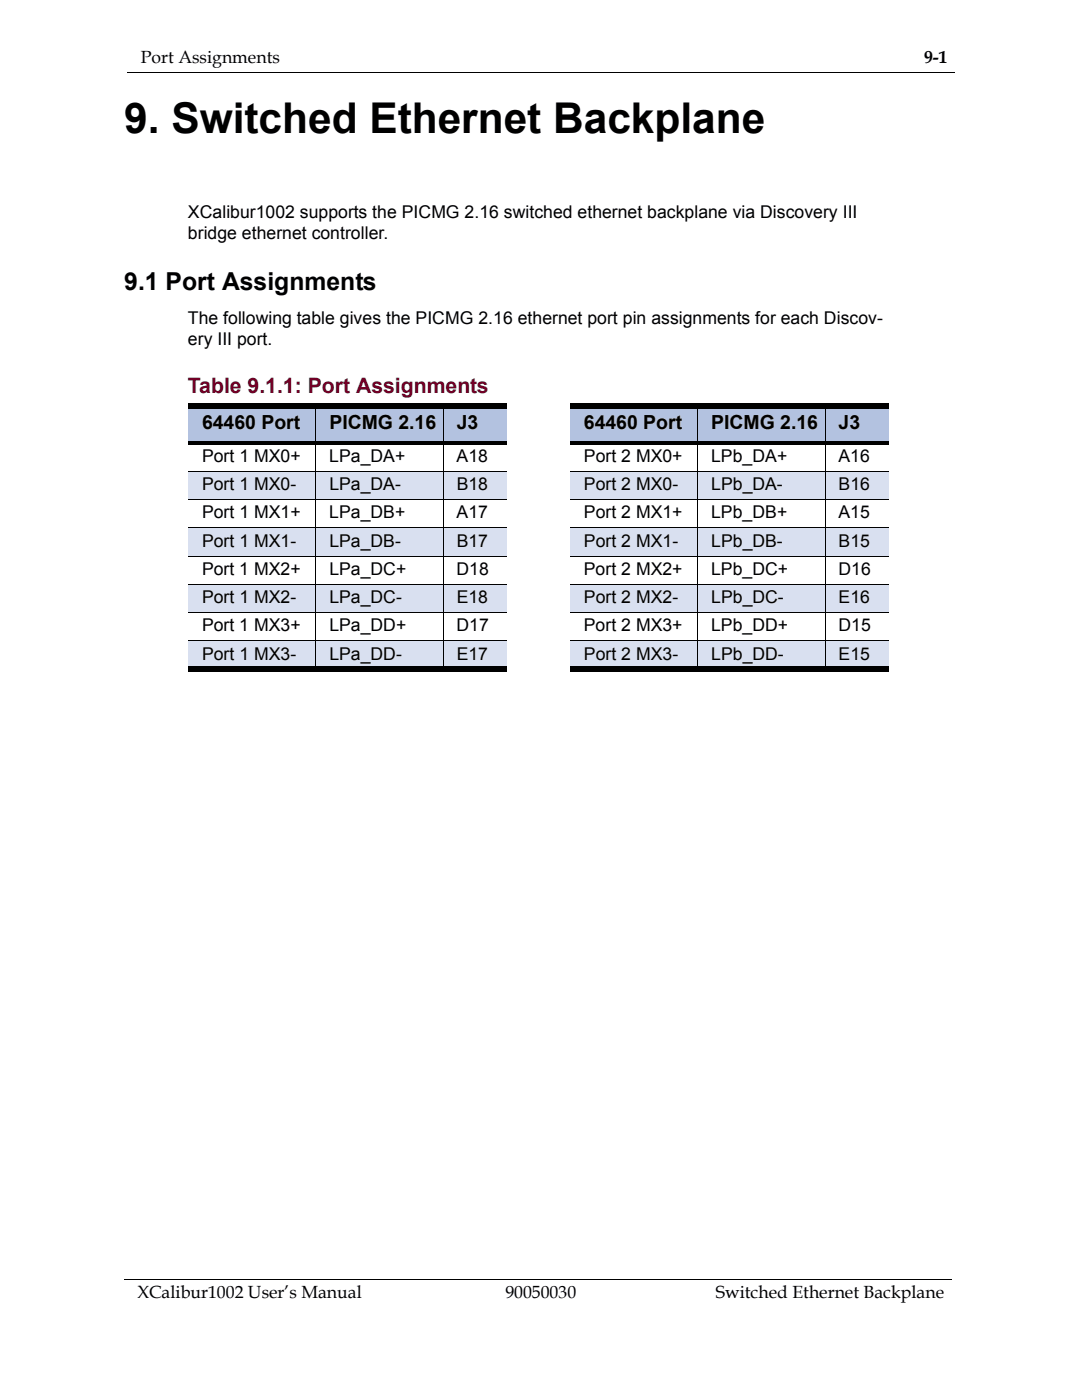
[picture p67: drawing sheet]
<svg xmlns="http://www.w3.org/2000/svg" width="216mm" height="279mm" viewBox="0 0 216 279" stroke-linecap="round" stroke-linejoin="round" font-family="sans-serif">
<defs><g id="words">
<text font-size="8.5" x="24.8" y="26.5">9. Switched Ethernet Backplane</text>
<text font-size="4.9" x="24.8" y="57.8">9.1 Port Assignments</text>
<text font-size="4.2" fill="#720026" x="37.5" y="78.5">Table 9.1.1: Port Assignments</text>
<g font-size="3.9">
<text x="40.3" y="85.7">64460 Port</text>
<text x="65.7" y="85.7">PICMG 2.16</text>
<text x="91.1" y="85.7">J3</text>
<text x="116.5" y="85.7">64460 Port</text>
<text x="141.9" y="85.7">PICMG 2.16</text>
<text x="167.3" y="85.7">J3</text>
</g>
<g font-size="3.5">
<text x="28.1" y="12.7">Port Assignments</text>
<text x="184.4" y="12.7">9-1</text>
<text x="37.5" y="43.5">XCalibur1002 supports the PICMG 2.16 switched ethernet backplane via Discovery III</text>
<text x="37.5" y="47.7">bridge ethernet controller.</text>
<text x="37.5" y="64.6">The following table gives the PICMG 2.16 ethernet port pin assignments for each Discov-</text>
<text x="37.5" y="68.9">ery III port.</text>
<text x="40.3" y="92.2">Port 1 MX0+</text>
<text x="65.7" y="92.2">LPa_DA+</text>
<text x="91.1" y="92.2">A18</text>
<text x="116.5" y="92.2">Port 2 MX0+</text>
<text x="141.9" y="92.2">LPb_DA+</text>
<text x="167.3" y="92.2">A16</text>
<text x="40.3" y="97.8">Port 1 MX0-</text>
<text x="65.7" y="97.8">LPa_DA-</text>
<text x="91.1" y="97.8">B18</text>
<text x="116.5" y="97.8">Port 2 MX0-</text>
<text x="141.9" y="97.8">LPb_DA-</text>
<text x="167.3" y="97.8">B16</text>
<text x="40.3" y="103.4">Port 1 MX1+</text>
<text x="65.7" y="103.4">LPa_DB+</text>
<text x="91.1" y="103.4">A17</text>
<text x="116.5" y="103.4">Port 2 MX1+</text>
<text x="141.9" y="103.4">LPb_DB+</text>
<text x="167.3" y="103.4">A15</text>
<text x="40.3" y="109.1">Port 1 MX1-</text>
<text x="65.7" y="109.1">LPa_DB-</text>
<text x="91.1" y="109.1">B17</text>
<text x="116.5" y="109.1">Port 2 MX1-</text>
<text x="141.9" y="109.1">LPb_DB-</text>
<text x="167.3" y="109.1">B15</text>
<text x="40.3" y="114.7">Port 1 MX2+</text>
<text x="65.7" y="114.7">LPa_DC+</text>
<text x="91.1" y="114.7">D18</text>
<text x="116.5" y="114.7">Port 2 MX2+</text>
<text x="141.9" y="114.7">LPb_DC+</text>
<text x="167.3" y="114.7">D16</text>
<text x="40.3" y="120.4">Port 1 MX2-</text>
<text x="65.7" y="120.4">LPa_DC-</text>
<text x="91.1" y="120.4">E18</text>
<text x="116.5" y="120.4">Port 2 MX2-</text>
<text x="141.9" y="120.4">LPb_DC-</text>
<text x="167.3" y="120.4">E16</text>
<text x="40.3" y="126">Port 1 MX3+</text>
<text x="40.3" y="131.7">Port 1 MX3-</text>
<text x="65.7" y="126">LPa_DD+</text>
<text x="65.7" y="131.7">LPa_DD-</text>
<text x="91.1" y="126">D17</text>
<text x="91.1" y="131.7">E17</text>
<text x="116.5" y="126">Port 2 MX3+</text>
<text x="116.5" y="131.7">Port 2 MX3-</text>
<text x="141.9" y="126">LPb_DD+</text>
<text x="141.9" y="131.7">LPb_DD-</text>
<text x="167.3" y="126">D15</text>
<text x="167.3" y="131.7">E15</text>
<text x="27.4" y="259.1">XCalibur1002 User’s Manual</text>
<text x="100.9" y="259.1">90050030</text>
<text x="142.8" y="259.1">Switched Ethernet Backplane</text>
</g>
</g></defs>
<path d="M25.4 14.5h165.1" fill="none" stroke="#000" stroke-width=".2"/>
<path d="M24.7 249.3h165.9v15.3h-165.9z" fill="#fff"/>
<path d="M24.7 255.3h165.1" fill="none" stroke="#000" stroke-width=".2"/>
<g fill="#b3c2e0">
<path d="M37.6 81h25.4v7.4h-25.4z"/>
<path d="M63 81h25.4v7.4h-25.4z"/>
<path d="M88.4 81h12.7v7.4h-12.7z"/>
<path d="M113.8 81h25.4v7.4h-25.4z"/>
<path d="M139.2 81h25.4v7.4h-25.4z"/>
<path d="M164.6 81h12.7v7.4h-12.7z"/>
</g>
<g fill="#d9e0f0">
<path d="M37.6 94h25.4v5.7h-25.4z"/>
<path d="M63 94h25.4v5.7h-25.4z"/>
<path d="M88.4 94h12.7v5.7h-12.7z"/>
<path d="M113.8 94h25.4v5.7h-25.4z"/>
<path d="M139.2 94h25.4v5.7h-25.4z"/>
<path d="M164.6 94h12.7v5.7h-12.7z"/>
<path d="M37.6 105.3h25.4v5.7h-25.4z"/>
<path d="M63 105.3h25.4v5.7h-25.4z"/>
<path d="M88.4 105.3h12.7v5.7h-12.7z"/>
<path d="M113.8 105.3h25.4v5.7h-25.4z"/>
<path d="M139.2 105.3h25.4v5.7h-25.4z"/>
<path d="M164.6 105.3h12.7v5.7h-12.7z"/>
<path d="M37.6 116.6h25.4v5.7h-25.4z"/>
<path d="M63 116.6h25.4v5.7h-25.4z"/>
<path d="M88.4 116.6h12.7v5.7h-12.7z"/>
<path d="M113.8 116.6h25.4v5.7h-25.4z"/>
<path d="M139.2 116.6h25.4v5.7h-25.4z"/>
<path d="M164.6 116.6h12.7v5.7h-12.7z"/>
<path d="M37.6 127.9h25.4v5.7h-25.4z"/>
<path d="M63 127.9h25.4v5.7h-25.4z"/>
<path d="M88.4 127.9h12.7v5.7h-12.7z"/>
<path d="M113.8 127.9h25.4v5.7h-25.4z"/>
<path d="M139.2 127.9h25.4v5.7h-25.4z"/>
<path d="M164.6 127.9h12.7v5.7h-12.7z"/>
</g>
<g fill="none" stroke="#000" stroke-width=".2">
<path d="M37.6 94h63.5M37.6 99.7h63.5M63 80.5v53.6M88.4 80.5v53.6M113.8 94h63.5M113.8 99.7h63.5M139.2 80.5v53.6M164.6 80.5v53.6M37.6 105.3h63.5M37.6 111h63.5M37.6 116.6h63.5M113.8 105.3h63.5"/>
<path d="M113.8 111h63.5M113.8 116.6h63.5M37.6 122.3h63.5M37.6 127.9h63.5M113.8 122.3h63.5M113.8 127.9h63.5"/>
</g>
<path d="M37.6 80.5h63.5v1h-63.5zM37.6 88.1h63.5v.7h-63.5zM113.8 80.5h63.5v1h-63.5zM113.8 88.1h63.5v.7h-63.5zM37.6 133h63.5v1.1h-63.5zM113.8 133h63.5v1.1h-63.5z" fill="#000"/>
<use href="#words"/>
</svg>
